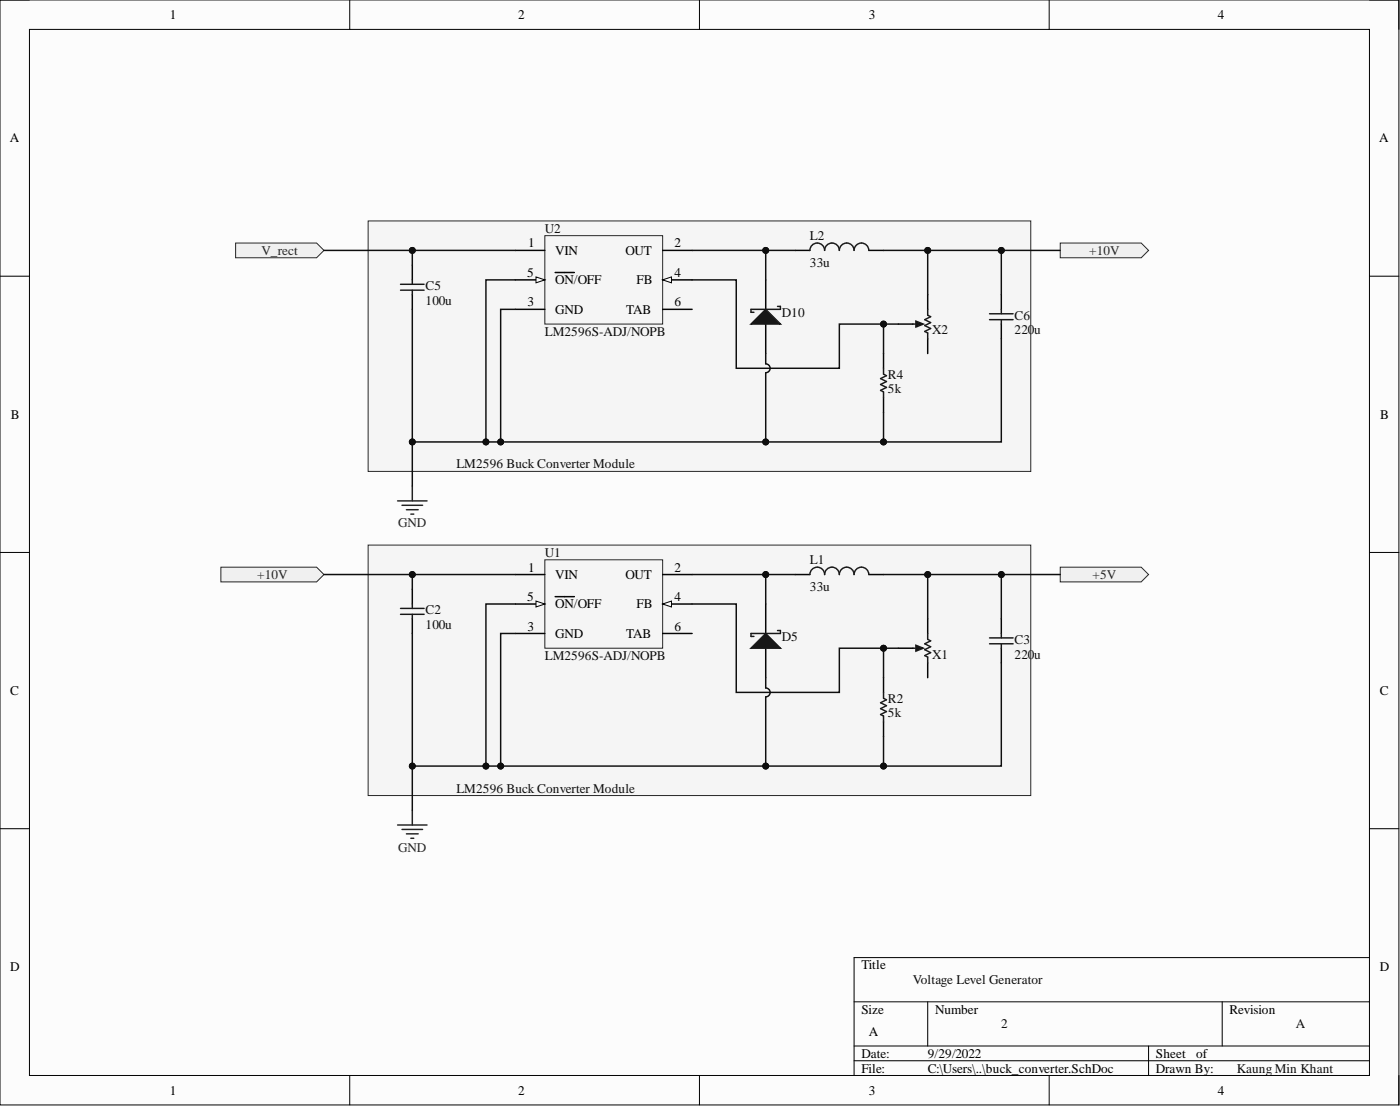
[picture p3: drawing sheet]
<svg xmlns="http://www.w3.org/2000/svg" width="241mm" height="190mm" viewBox="0 0 241 190" stroke-linecap="round" stroke-linejoin="round" font-family="sans-serif">
<defs><g id="words">
<g font-size="2.3">
<text x="29.3" y="3.3">1</text>
<text x="89.3" y="3.3">2</text>
<text x="149.7" y="3.3">3</text>
<text x="209.9" y="3.3">4</text>
<text x="1.7" y="24.5">A</text>
<text x="237.7" y="24.5">A</text>
<text x="90.9" y="47.7">5</text>
<text x="91" y="42.6">1</text>
<text x="95.7" y="43.9">VIN</text>
<text x="107.8" y="43.9">OUT</text>
<text x="116.2" y="47.7">4</text>
<text x="116.2" y="42.6">2</text>
<text x="90.9" y="52.8">3</text>
<text x="95.7" y="49">ON/OFF</text>
<text x="109.7" y="49">FB</text>
<text x="116.2" y="52.8">6</text>
<text x="95.7" y="54">GND</text>
<text x="108" y="54">TAB</text>
<text x="1.9" y="72.1">B</text>
<text x="237.9" y="72.1">B</text>
<text x="91" y="98.5">1</text>
<text x="95.7" y="99.7">VIN</text>
<text x="107.8" y="99.7">OUT</text>
<text x="116.2" y="98.5">2</text>
<text x="90.9" y="103.5">5</text>
<text x="95.7" y="104.8">ON/OFF</text>
<text x="109.7" y="104.8">FB</text>
<text x="116.2" y="103.5">4</text>
<text x="90.9" y="108.6">3</text>
<text x="95.7" y="109.9">GND</text>
<text x="108" y="109.9">TAB</text>
<text x="116.2" y="108.6">6</text>
<text x="1.8" y="119.7">C</text>
<text x="237.8" y="119.7">C</text>
<text x="1.8" y="167.3">D</text>
<text x="148.5" y="167">Title</text>
<text x="237.8" y="167.3">D</text>
<text x="148.5" y="174.6">Size</text>
<text x="149.7" y="178.4">A</text>
<text x="161.2" y="174.6">Number</text>
<text x="211.9" y="174.6">Revision</text>
<text x="148.5" y="182.2">Date:</text>
<text x="148.5" y="184.7">File:</text>
<text x="159.9" y="182.2">9/29/2022</text>
<text x="159.9" y="184.7">C:\Users\..\buck_converter.SchDoc</text>
<text x="199.2" y="182.2">Sheet</text>
<text x="199.2" y="184.7">Drawn By:</text>
<text x="206.2" y="182.2">of</text>
<text x="29.3" y="188.5">1</text>
<text x="89.3" y="188.5">2</text>
<text x="149.7" y="188.5">3</text>
<text x="209.9" y="188.5">4</text>
</g>
<g font-size="2.3" fill="#0e0e0e">
<text x="93.9" y="40.1">U2</text>
<text x="139.6" y="41.4">L2</text>
<text x="139.6" y="45.9">33u</text>
<text x="73.3" y="52.5">100u</text>
<text x="73.3" y="50">C5</text>
<text x="93.9" y="57.9">LM2596S-ADJ/NOPB</text>
<text x="134.8" y="54.6">D10</text>
<text x="160.7" y="57.6">X2</text>
<text x="174.9" y="57.6">220</text>
<text x="174.9" y="55.1">C6</text>
<text x="178.2" y="57.6">u</text>
<text x="153" y="65.2">R4</text>
<text x="153" y="67.7">5k</text>
<text x="78.7" y="80.7">LM2596 Buck Converter Module</text>
<text x="93.9" y="95.9">U1</text>
<text x="139.6" y="101.8">33u</text>
<text x="139.6" y="97.2">L1</text>
<text x="73.3" y="105.8">C2</text>
<text x="73.3" y="108.4">100u</text>
<text x="93.9" y="113.7">LM2596S-ADJ/NOPB</text>
<text x="134.8" y="110.4">D5</text>
<text x="160.7" y="113.4">X1</text>
<text x="174.9" y="113.4">220</text>
<text x="174.9" y="110.9">C3</text>
<text x="178.2" y="113.4">u</text>
<text x="153" y="123.6">5k</text>
<text x="153" y="121">R2</text>
<text x="78.7" y="136.5">LM2596 Buck Converter Module</text>
<text x="157.4" y="169.5">Voltage Level Generator</text>
<text x="172.6" y="177.1">2</text>
<text x="223.3" y="177.1">A</text>
<text x="213.2" y="184.7">Kaung Min Khant</text>
</g>
<g font-size="2.3" fill="#262626">
<text x="45.1" y="43.9">V_rect</text>
<text x="187.7" y="43.9">+10V</text>
<text x="68.6" y="90.8">GND</text>
<text x="44.3" y="99.7">+10V</text>
<text x="188.3" y="99.7">+5V</text>
<text x="68.6" y="146.7">GND</text>
</g>
</g></defs>
<path d="M0 0h241.1v190.3h-241.1z" fill-rule="evenodd" fill="#fcfcfc"/>
<path d="M0 0h241.1v190.3h-241.1z" fill="none" stroke="#000" stroke-width=".17"/>
<path d="M5.1 5.1h230.9v180.1h-230.9z" fill-rule="evenodd" fill="#fcfcfc"/>
<g fill="none" stroke="#000" stroke-width=".17">
<path d="M0 0h5.1M60.3 0v5.1M120.6 0v5.1M180.8 0v5.1M236 0h5.1v5.1M5.1 5.1h230.9v180.1h-230.9zM0 47.6h5.1M236 47.6h5.1M0 95.2h5.1M236 95.2h5.1M0 142.7h5.1M236 142.7h5.1"/>
<path d="M147.2 172.6h88.8M159.9 172.6v7.6M210.7 172.6v7.6M236 164.9h-88.8v20.3M60.3 185.2v5.1M120.6 185.2v5.1M147.2 180.2h88.8M147.2 182.7h88.8M180.8 185.2v5.1M198 180.2v5M241.1 185.2v5.1"/>
</g>
<path d="M63.5 93.9h114.2v43.1h-114.2z" fill-rule="evenodd" fill="#f5f5f5"/>
<path d="M63.5 93.9h114.2v43.1h-114.2z" fill="none" stroke="#262626" stroke-width=".17"/>
<path d="M63.5 38.1h114.2v43.1h-114.2z" fill-rule="evenodd" fill="#f5f5f5"/>
<path d="M63.5 38.1h114.2v43.1h-114.2z" fill="none" stroke="#262626" stroke-width=".17"/>
<path d="M93.9 96.4h20.3v15.2h-20.3z" fill-rule="evenodd" fill="#f5f5f5"/>
<path d="M93.9 96.4h20.3v15.2h-20.3z" fill="none" stroke="#262626" stroke-width=".17"/>
<path d="M114.2 104h5.1" fill="none" stroke="#000" stroke-width=".25"/>
<path d="M114.2 104l1.5-.5v1z" fill="#fbfbfb"/>
<path d="M114.2 104l1.5-.5v1z" fill="none" stroke="#000" stroke-width=".17"/>
<path d="M88.8 99h5.1M88.8 104h5.1" fill="none" stroke="#000" stroke-width=".25"/>
<path d="M92.4 103.5l1.5 .5-1.5 .5z" fill="#fbfbfb"/>
<path d="M92.4 103.5l1.5 .5-1.5 .5z" fill="none" stroke="#000" stroke-width=".17"/>
<g fill="none" stroke="#000" stroke-width=".25">
<path d="M114.2 99h5.1M137.1 99h2.5M149.7 99h2.6M71.1 101.5v2.5M71.1 106.6v2.5M88.8 109.1h5.1M95.7 102.8h3.3M114.2 109.1h5.1M152.3 116.7v2.6M159.9 106.6v2.5M159.9 114.2v2.5M172.6 106.6v2.5"/>
<path d="M172.6 111.6v2.6M152.3 124.3v2.6"/>
</g>
<path d="M139.6 99a1.27 1.27 0 0 1 1.3-1.3 1.27 1.27 0 0 1 1.2 1.3 1.27 1.27 0 0 1 1.3-1.3 1.27 1.27 0 0 1 1.3 1.3 1.27 1.27 0 0 1 1.2-1.3 1.27 1.27 0 0 1 1.3 1.3 1.27 1.27 0 0 1 1.3-1.3 1.27 1.27 0 0 1 1.2 1.3M69 104.8h4.1M69 105.8h4.1M71.1 104v.8M71.1 105.8v.8M152.3 119.3v1l.5 .2-1 .5 1 .5-1 .6 1 .5-1 .5 .5 .2v1M157.4 111.6h1.2M170.6 109.9h4M170.6 110.9h4M172.6 109.1v.8M172.6 110.9v.7" fill="none" stroke="#1c1c1c" stroke-width=".25"/>
<path d="M157.9 111.1l1.2 .5-1.2 .6z" fill="#1c1c1c"/>
<path d="M157.9 111.1l1.2 .5-1.2 .6zM159.9 109.1v1l.5 .3-1 .5 1 .5-1 .5 1 .5-1 .5 .5 .3v1" fill="none" stroke="#1c1c1c" stroke-width=".25"/>
<path d="M132 104v5.1M132 111.6v5.1M154.8 111.6h2.6" fill="none" stroke="#000" stroke-width=".25"/>
<path d="M129.4 111.6l2.6-2.5 2.5 2.5z" fill="#1c1c1c"/>
<path d="M129.4 111.6l2.6-2.5 2.5 2.5zM134 108.6h.5v.5h-5.1v.5h.5" fill="none" stroke="#1c1c1c" stroke-width=".25"/>
<path d="M71.1 139.6v2.5M68.5 142.1h5.1M69.3 142.9h3.5M70 143.6h2.1M70.8 144.4h.5" fill="none" stroke="#262626" stroke-width=".25"/>
<path d="M93.9 40.6h20.3v15.2h-20.3z" fill-rule="evenodd" fill="#f5f5f5"/>
<path d="M93.9 40.6h20.3v15.2h-20.3z" fill="none" stroke="#262626" stroke-width=".17"/>
<path d="M114.2 48.2h5.1" fill="none" stroke="#000" stroke-width=".25"/>
<path d="M114.2 48.2l1.5-.5v1z" fill="#fbfbfb"/>
<path d="M114.2 48.2l1.5-.5v1z" fill="none" stroke="#000" stroke-width=".17"/>
<path d="M88.8 43.1h5.1M88.8 48.2h5.1" fill="none" stroke="#000" stroke-width=".25"/>
<path d="M92.4 47.7l1.5 .5-1.5 .5z" fill="#fbfbfb"/>
<path d="M92.4 47.7l1.5 .5-1.5 .5z" fill="none" stroke="#000" stroke-width=".17"/>
<g fill="none" stroke="#000" stroke-width=".25">
<path d="M71.1 45.7v2.5M71.1 50.7v2.6M88.8 53.3h5.1M95.7 46.9h3.3M114.2 53.3h5.1M114.2 43.1h5.1M137.1 43.1h2.5M149.7 43.1h2.6M159.9 50.7v2.6M159.9 58.4v2.5M172.6 50.7v2.6M172.6 55.8v2.6"/>
<path d="M152.3 60.9v2.5M152.3 68.5v2.5"/>
</g>
<path d="M69 49h4.1M69 50h4.1M71.1 48.2v.8M71.1 50v.7M139.6 43.1a1.27 1.27 0 0 1 1.3-1.2 1.27 1.27 0 0 1 1.2 1.2 1.27 1.27 0 0 1 1.3-1.2 1.27 1.27 0 0 1 1.3 1.2 1.27 1.27 0 0 1 1.2-1.2 1.27 1.27 0 0 1 1.3 1.2 1.27 1.27 0 0 1 1.3-1.2 1.27 1.27 0 0 1 1.2 1.2M157.4 55.8h1.2M170.6 54h4M170.6 55.1h4M172.6 53.3v.7M172.6 55.1v.7M152.3 63.4v1l.5 .3-1 .5 1 .5-1 .5 1 .5-1 .5 .5 .3v1" fill="none" stroke="#1c1c1c" stroke-width=".25"/>
<path d="M157.9 55.3l1.2 .5-1.2 .5z" fill="#1c1c1c"/>
<path d="M157.9 55.3l1.2 .5-1.2 .5zM159.9 53.3v1l.5 .3-1 .5 1 .5-1 .5 1 .5-1 .5 .5 .2v1.1" fill="none" stroke="#1c1c1c" stroke-width=".25"/>
<path d="M132 48.2v5.1M132 55.8v5.1M154.8 55.8h2.6" fill="none" stroke="#000" stroke-width=".25"/>
<path d="M129.4 55.8l2.6-2.5 2.5 2.5z" fill="#1c1c1c"/>
<path d="M129.4 55.8l2.6-2.5 2.5 2.5zM134 52.8h.5v.5h-5.1v.5h.5" fill="none" stroke="#1c1c1c" stroke-width=".25"/>
<path d="M68.5 86.3h5.1M69.3 87h3.5M70 87.8h2.1M70.8 88.6h.5M71.1 83.7v2.6" fill="none" stroke="#262626" stroke-width=".25"/>
<path d="M40.6 41.9h14l1.2 1.2-1.2 1.3h-14z" fill-rule="evenodd" fill="#f0f0f0"/>
<path d="M40.6 41.9h14l1.2 1.2-1.2 1.3h-14z" fill="none" stroke="#262626" stroke-width=".17"/>
<path d="M182.7 41.9h14l1.3 1.2-1.3 1.3h-14z" fill-rule="evenodd" fill="#f0f0f0"/>
<path d="M182.7 41.9h14l1.3 1.2-1.3 1.3h-14z" fill="none" stroke="#262626" stroke-width=".17"/>
<path d="M38.1 97.7h16.5l1.2 1.3-1.2 1.2h-16.5z" fill-rule="evenodd" fill="#f0f0f0"/>
<path d="M38.1 97.7h16.5l1.2 1.3-1.2 1.2h-16.5z" fill="none" stroke="#262626" stroke-width=".17"/>
<path d="M182.7 97.7h14l1.3 1.3-1.3 1.2h-14z" fill-rule="evenodd" fill="#f0f0f0"/>
<path d="M182.7 97.7h14l1.3 1.3-1.3 1.2h-14z" fill="none" stroke="#262626" stroke-width=".17"/>
<path d="M132 99v5" fill="none" stroke="#0e0e0e" stroke-width=".25"/>
<circle cx="132" cy="99" r=".51" fill="#0e0e0e"/>
<circle cx="132" cy="99" r=".51" fill="none" stroke="#0e0e0e" stroke-width=".17"/>
<path d="M159.9 99v7.6" fill="none" stroke="#0e0e0e" stroke-width=".25"/>
<circle cx="159.9" cy="99" r=".51" fill="#0e0e0e"/>
<circle cx="159.9" cy="99" r=".51" fill="none" stroke="#0e0e0e" stroke-width=".17"/>
<path d="M154.8 111.6h-2.5v5.1" fill="none" stroke="#0e0e0e" stroke-width=".25"/>
<circle cx="152.3" cy="111.6" r=".51" fill="#0e0e0e"/>
<circle cx="152.3" cy="111.6" r=".51" fill="none" stroke="#0e0e0e" stroke-width=".17"/>
<path d="M88.8 109.1h-2.5v22.9" fill="none" stroke="#0e0e0e" stroke-width=".25"/>
<circle cx="86.3" cy="132" r=".51" fill="#0e0e0e"/>
<circle cx="86.3" cy="132" r=".51" fill="none" stroke="#0e0e0e" stroke-width=".17"/>
<path d="M88.8 104h-5v28" fill="none" stroke="#0e0e0e" stroke-width=".25"/>
<circle cx="83.8" cy="132" r=".51" fill="#0e0e0e"/>
<circle cx="83.8" cy="132" r=".51" fill="none" stroke="#0e0e0e" stroke-width=".17"/>
<path d="M119.3 104h7.6v15.3h17.8v-7.7h7.6" fill="none" stroke="#0e0e0e" stroke-width=".25"/>
<circle cx="152.3" cy="111.6" r=".51" fill="#0e0e0e"/>
<circle cx="152.3" cy="111.6" r=".51" fill="none" stroke="#0e0e0e" stroke-width=".17"/>
<path d="M172.6 99v7.6" fill="none" stroke="#0e0e0e" stroke-width=".25"/>
<circle cx="172.6" cy="99" r=".51" fill="#0e0e0e"/>
<circle cx="172.6" cy="99" r=".51" fill="none" stroke="#0e0e0e" stroke-width=".17"/>
<path d="M88.8 99h-17.7v2.5" fill="none" stroke="#0e0e0e" stroke-width=".25"/>
<circle cx="71.1" cy="99" r=".51" fill="#0e0e0e"/>
<circle cx="71.1" cy="99" r=".51" fill="none" stroke="#0e0e0e" stroke-width=".17"/>
<path d="M55.8 99h15.3" fill="none" stroke="#0e0e0e" stroke-width=".25"/>
<circle cx="71.1" cy="99" r=".51" fill="#0e0e0e"/>
<circle cx="71.1" cy="99" r=".51" fill="none" stroke="#0e0e0e" stroke-width=".17"/>
<path d="M132 43.1v5.1" fill="none" stroke="#0e0e0e" stroke-width=".25"/>
<circle cx="132" cy="43.1" r=".51" fill="#0e0e0e"/>
<circle cx="132" cy="43.1" r=".51" fill="none" stroke="#0e0e0e" stroke-width=".17"/>
<path d="M159.9 43.1v7.6" fill="none" stroke="#0e0e0e" stroke-width=".25"/>
<circle cx="159.9" cy="43.1" r=".51" fill="#0e0e0e"/>
<circle cx="159.9" cy="43.1" r=".51" fill="none" stroke="#0e0e0e" stroke-width=".17"/>
<path d="M154.8 55.8h-2.5v5.1" fill="none" stroke="#0e0e0e" stroke-width=".25"/>
<circle cx="152.3" cy="55.8" r=".51" fill="#0e0e0e"/>
<circle cx="152.3" cy="55.8" r=".51" fill="none" stroke="#0e0e0e" stroke-width=".17"/>
<path d="M88.8 53.3h-2.5v22.8" fill="none" stroke="#0e0e0e" stroke-width=".25"/>
<circle cx="86.3" cy="76.1" r=".51" fill="#0e0e0e"/>
<circle cx="86.3" cy="76.1" r=".51" fill="none" stroke="#0e0e0e" stroke-width=".17"/>
<path d="M88.8 48.2h-5v27.9" fill="none" stroke="#0e0e0e" stroke-width=".25"/>
<circle cx="83.8" cy="76.1" r=".51" fill="#0e0e0e"/>
<circle cx="83.8" cy="76.1" r=".51" fill="none" stroke="#0e0e0e" stroke-width=".17"/>
<path d="M119.3 48.2h7.6v15.2h17.8v-7.6h7.6" fill="none" stroke="#0e0e0e" stroke-width=".25"/>
<circle cx="152.3" cy="55.8" r=".51" fill="#0e0e0e"/>
<circle cx="152.3" cy="55.8" r=".51" fill="none" stroke="#0e0e0e" stroke-width=".17"/>
<path d="M172.6 43.1v7.6" fill="none" stroke="#0e0e0e" stroke-width=".25"/>
<circle cx="172.6" cy="43.1" r=".51" fill="#0e0e0e"/>
<circle cx="172.6" cy="43.1" r=".51" fill="none" stroke="#0e0e0e" stroke-width=".17"/>
<path d="M88.8 43.1h-17.7v2.6" fill="none" stroke="#0e0e0e" stroke-width=".25"/>
<circle cx="71.1" cy="43.1" r=".51" fill="#0e0e0e"/>
<circle cx="71.1" cy="43.1" r=".51" fill="none" stroke="#0e0e0e" stroke-width=".17"/>
<path d="M55.8 43.1h15.3" fill="none" stroke="#0e0e0e" stroke-width=".25"/>
<circle cx="71.1" cy="43.1" r=".51" fill="#0e0e0e"/>
<circle cx="71.1" cy="43.1" r=".51" fill="none" stroke="#0e0e0e" stroke-width=".17"/>
<path d="M71.1 76.1v7.6" fill="none" stroke="#0e0e0e" stroke-width=".25"/>
<circle cx="71.1" cy="76.1" r=".51" fill="#0e0e0e"/>
<circle cx="71.1" cy="76.1" r=".51" fill="none" stroke="#0e0e0e" stroke-width=".17"/>
<path d="M71.1 132v7.6" fill="none" stroke="#0e0e0e" stroke-width=".25"/>
<circle cx="71.1" cy="132" r=".51" fill="#0e0e0e"/>
<circle cx="71.1" cy="132" r=".51" fill="none" stroke="#0e0e0e" stroke-width=".17"/>
<path d="M152.3 71v5.1" fill="none" stroke="#0e0e0e" stroke-width=".25"/>
<circle cx="152.3" cy="76.1" r=".51" fill="#0e0e0e"/>
<circle cx="152.3" cy="76.1" r=".51" fill="none" stroke="#0e0e0e" stroke-width=".17"/>
<path d="M132 116.7v1.8a.76 .76 0 0 1 .7 .8 .76 .76 0 0 1-.7 .7v12h20.3v-5.1" fill="none" stroke="#0e0e0e" stroke-width=".25"/>
<circle cx="152.3" cy="132" r=".51" fill="#0e0e0e"/>
<circle cx="152.3" cy="132" r=".51" fill="none" stroke="#0e0e0e" stroke-width=".17"/>
<circle cx="132" cy="132" r=".51" fill="#0e0e0e"/>
<circle cx="132" cy="132" r=".51" fill="none" stroke="#0e0e0e" stroke-width=".17"/>
<path d="M172.6 114.2v17.8h-20.3" fill="none" stroke="#0e0e0e" stroke-width=".25"/>
<circle cx="152.3" cy="132" r=".51" fill="#0e0e0e"/>
<circle cx="152.3" cy="132" r=".51" fill="none" stroke="#0e0e0e" stroke-width=".17"/>
<path d="M71.1 109.1v22.9h60.9" fill="none" stroke="#0e0e0e" stroke-width=".25"/>
<circle cx="132" cy="132" r=".51" fill="#0e0e0e"/>
<circle cx="132" cy="132" r=".51" fill="none" stroke="#0e0e0e" stroke-width=".17"/>
<circle cx="86.3" cy="132" r=".51" fill="#0e0e0e"/>
<circle cx="86.3" cy="132" r=".51" fill="none" stroke="#0e0e0e" stroke-width=".17"/>
<circle cx="83.8" cy="132" r=".51" fill="#0e0e0e"/>
<circle cx="83.8" cy="132" r=".51" fill="none" stroke="#0e0e0e" stroke-width=".17"/>
<circle cx="71.1" cy="132" r=".51" fill="#0e0e0e"/>
<circle cx="71.1" cy="132" r=".51" fill="none" stroke="#0e0e0e" stroke-width=".17"/>
<path d="M71.1 53.3v22.8h60.9" fill="none" stroke="#0e0e0e" stroke-width=".25"/>
<circle cx="132" cy="76.1" r=".51" fill="#0e0e0e"/>
<circle cx="132" cy="76.1" r=".51" fill="none" stroke="#0e0e0e" stroke-width=".17"/>
<circle cx="86.3" cy="76.1" r=".51" fill="#0e0e0e"/>
<circle cx="86.3" cy="76.1" r=".51" fill="none" stroke="#0e0e0e" stroke-width=".17"/>
<circle cx="83.8" cy="76.1" r=".51" fill="#0e0e0e"/>
<circle cx="83.8" cy="76.1" r=".51" fill="none" stroke="#0e0e0e" stroke-width=".17"/>
<circle cx="71.1" cy="76.1" r=".51" fill="#0e0e0e"/>
<circle cx="71.1" cy="76.1" r=".51" fill="none" stroke="#0e0e0e" stroke-width=".17"/>
<path d="M119.3 99h17.8" fill="none" stroke="#0e0e0e" stroke-width=".25"/>
<circle cx="132" cy="99" r=".51" fill="#0e0e0e"/>
<circle cx="132" cy="99" r=".51" fill="none" stroke="#0e0e0e" stroke-width=".17"/>
<path d="M119.3 43.1h17.8" fill="none" stroke="#0e0e0e" stroke-width=".25"/>
<circle cx="132" cy="43.1" r=".51" fill="#0e0e0e"/>
<circle cx="132" cy="43.1" r=".51" fill="none" stroke="#0e0e0e" stroke-width=".17"/>
<path d="M172.6 58.4v17.7h-40.6v-11.9a.76 .76 0 0 0 .7-.8 .76 .76 0 0 0-.7-.7v-1.8" fill="none" stroke="#0e0e0e" stroke-width=".25"/>
<circle cx="132" cy="76.1" r=".51" fill="#0e0e0e"/>
<circle cx="132" cy="76.1" r=".51" fill="none" stroke="#0e0e0e" stroke-width=".17"/>
<circle cx="152.3" cy="76.1" r=".51" fill="#0e0e0e"/>
<circle cx="152.3" cy="76.1" r=".51" fill="none" stroke="#0e0e0e" stroke-width=".17"/>
<path d="M152.3 99h30.4" fill="none" stroke="#0e0e0e" stroke-width=".25"/>
<circle cx="159.9" cy="99" r=".51" fill="#0e0e0e"/>
<circle cx="159.9" cy="99" r=".51" fill="none" stroke="#0e0e0e" stroke-width=".17"/>
<circle cx="172.6" cy="99" r=".51" fill="#0e0e0e"/>
<circle cx="172.6" cy="99" r=".51" fill="none" stroke="#0e0e0e" stroke-width=".17"/>
<path d="M152.3 43.1h30.4" fill="none" stroke="#0e0e0e" stroke-width=".25"/>
<circle cx="159.9" cy="43.1" r=".51" fill="#0e0e0e"/>
<circle cx="159.9" cy="43.1" r=".51" fill="none" stroke="#0e0e0e" stroke-width=".17"/>
<circle cx="172.6" cy="43.1" r=".51" fill="#0e0e0e"/>
<circle cx="172.6" cy="43.1" r=".51" fill="none" stroke="#0e0e0e" stroke-width=".17"/>
<use href="#words"/>
</svg>
